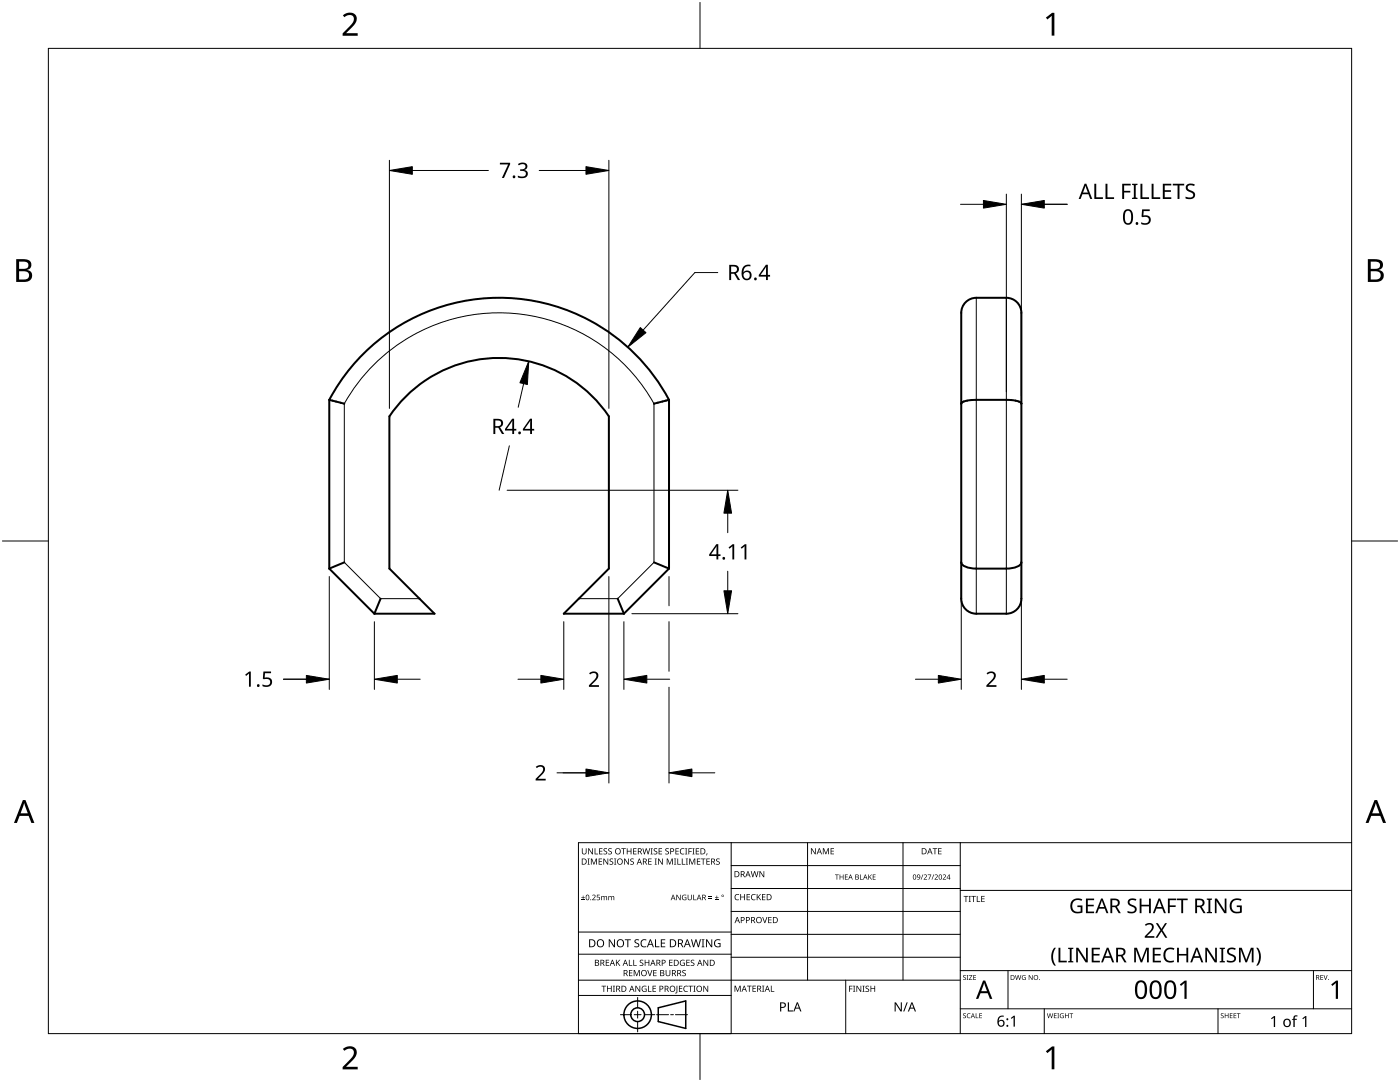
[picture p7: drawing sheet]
<svg xmlns="http://www.w3.org/2000/svg" width="279mm" height="216mm" viewBox="0 0 279 216" stroke-linecap="round" stroke-linejoin="round" font-family="sans-serif">
<path d="M9.7 9.7h260v196.5h-260z" fill="none" stroke="#000" stroke-width=".2"/>
<path d="M139.7 .5v9.2M.5 108h9.2M269.7 108h9.2M139.7 206.2v9.2" fill="none" stroke="#000" stroke-width=".2"/>
<g fill="#000">
<path d="M68.4 3.1a1.64 1.64 0 0 1 2.8 .4 2.52 2.52 0 0 1-1.2 2.2l-.9 .9h2.3v.5h-3v-.4l1.2-1.2a1.95 1.95 0 0 0 .9-2.2 1.23 1.23 0 0 0-1.8 .1zM208.7 3.5l1.3-.9h.4v4.5h-.5v-4l-.9 .8zM68.4 209.3a1.64 1.64 0 0 1 2.8 .4 2.52 2.52 0 0 1-1.2 2.2l-.9 1h2.3v.5h-3v-.5l1.2-1.2a1.95 1.95 0 0 0 .9-2.1 1.23 1.23 0 0 0-1.8 .1zM208.7 209.8l1.3-1h.4v4.6h-.5v-4l-.9 .7z"/>
<path d="M3.2 51.7h1.3a1.28 1.28 0 0 1 1.7 1.3 1.04 1.04 0 0 1-.8 .9 1.23 1.23 0 0 1 1 1.5 1.23 1.23 0 0 1-1.6 .9h-1.6zM3.8 54.1v1.7h.9a.86 .86 0 0 0 1.1-.9 .86 .86 0 0 0-1.1-.8zM3.8 52.2v1.4h.8a.78 .78 0 0 0 1.1-.7 .78 .78 0 0 0-1.1-.7z"/>
<path d="M273 51.7h1.3a1.28 1.28 0 0 1 1.7 1.3 1.04 1.04 0 0 1-.9 .9 1.23 1.23 0 0 1 1 1.5 1.23 1.23 0 0 1-1.5 .9h-1.6zM273.6 54.1v1.7h.9a.86 .86 0 0 0 1.1-.9 .86 .86 0 0 0-1.2-.8zM273.6 52.2v1.4h.8a.78 .78 0 0 0 1-.7 .78 .78 0 0 0-1.1-.7z"/>
<path d="M4.6 159.6h.5l1.8 4.6h-.6l-.6-1.4h-1.8l-.5 1.4h-.6zM4.8 160.2l-.7 2.1h1.4z"/>
<path d="M274.3 159.6h.5l1.8 4.6h-.6l-.5-1.4h-1.8l-.6 1.4h-.6zM274.6 160.2l-.7 2.1h1.4z"/>
</g>
<g fill="none" stroke="#000" stroke-width=".2">
<path d="M145.9 168.1v38.1h-30.5v-38.1h154.3M145.9 172.7h45.7M145.9 177.3h45.7M161.2 168.1v27.5M180.2 168.1v27.5M191.6 168.1v38.1M191.6 177.7h78.1M115.4 198.6h30.5M115.4 195.6h76.2M115.4 190.4h30.5M115.4 186h30.5M127.3 199v2.1"/>
<path d="M145.9 181.9h45.7M145.9 186.4h45.7M145.9 191h45.7M168.8 195.6v10.6M191.6 193.7h78.1M201.2 193.7v7.6M262.1 193.7v7.6M123.8 202.5h2.1M126.6 202.5h1.3M127.3 201.8v1.4M127.3 203.8v2.1M128.6 202.5h2.1"/>
<path d="M131 202.5h2.4M133.8 202.5h.6M134.8 202.5h2.4M191.6 201.3h78.1M208.4 201.3v4.9M243.1 201.3v4.9"/>
</g>
<g fill="#000">
<path d="M116 179.5h.7v.1h-.7zM116.3 178.7h.1v.3h.3v.1h-.3v.3h-.1v-.3h-.3v-.1h.3zM116.1 169.3h.2v.8a.32 .32 0 0 0 .3 .3 .32 .32 0 0 0 .3-.3v-.8h.2v.8a.47 .47 0 0 1-.5 .4 .47 .47 0 0 1-.5-.5zM117.3 171.3h.4l-.1 .1v1l.1 .1h-.4l.1-.1v-1zM117.4 169.3h.2l.6 1v-1h.1v1.2h-.1l-.7-1v1h-.1zM117.9 171.3h.3l.3 1 .4-1h.2v1.2h-.1v-1l-.4 1h-.1l-.4-1v1h-.2zM118.7 169.3h.1v1h.6v.2h-.7zM118.2 178.6a.39 .39 0 0 1 .6 .1 .39 .39 0 0 1-.2 .6l-.3 .2h.6v.1h-.7l.3-.4a.29 .29 0 0 0 .3-.3 .29 .29 0 0 0-.4-.2zM119.1 178.5h.6v.2h-.4l-.1 .3a.36 .36 0 0 1 .5 .1 .36 .36 0 0 1-.1 .5 .36 .36 0 0 1-.5-.1 .28 .28 0 0 0 .4 0 .28 .28 0 0 0-.1-.4l-.3-.1zM119.5 171.3h.7v.1h-.6v.4h.5v.2h-.5v.4h.6v.1h-.7zM119.6 169.3h.6v.1h-.5v.4h.5v.1h-.5v.4h.5v.2h-.6zM120 178.8l.6 .1a.3 .3 0 0 1 .3-.1 .3 .3 0 0 1 .3 .3v.5h-.2v-.5a.2 .2 0 0 0-.2-.2 .2 .2 0 0 0-.2 .3v.4h-.1v-.5a.21 .21 0 0 0-.3-.2 .21 .21 0 0 0-.1 .3v.4h-.1z"/>
<path d="M120.5 169.4l.4-.1h.3l-.1 .1a.25 .25 0 0 0-.4-.1 .25 .25 0 0 0 0 .4 .4 .4 0 0 1 .5 .3 .4 .4 0 0 1-.3 .5 .4 .4 0 0 1-.5-.2h.2a.27 .27 0 0 0 .4-.1 .27 .27 0 0 0-.3-.3l-.2-.2zM120.4 171.3h.2l.6 1v-1h.2v1.2h-.2l-.6-1v1h-.2zM121.4 169.4l.5-.1h.2v.1a.25 .25 0 0 0-.4-.1 .25 .25 0 0 0 0 .4 .4 .4 0 0 1 .4 .3 .4 .4 0 0 1-.2 .5 .4 .4 0 0 1-.5-.2h.1a.27 .27 0 0 0 .5-.1 .27 .27 0 0 0-.4-.3l-.2-.2zM121.7 171.4l.4-.1 .3 .1-.1 .1a.25 .25 0 0 0-.4-.1 .25 .25 0 0 0 0 .4 .4 .4 0 0 1 .5 .3 .4 .4 0 0 1-.3 .5 .4 .4 0 0 1-.5-.3l.2 .1a.27 .27 0 0 0 .4-.2 .27 .27 0 0 0-.3-.3l-.2-.2zM121.4 178.8l.6 .1a.3 .3 0 0 1 .4-.1 .3 .3 0 0 1 .2 .3v.5h-.1v-.5a.2 .2 0 0 0-.3-.2 .2 .2 0 0 0-.1 .3v.4h-.2v-.5a.21 .21 0 0 0-.2-.2 .21 .21 0 0 0-.2 .3v.4h-.1zM122.5 171.3h.5l-.2 .1v1l.2 .1h-.5l.2-.1v-1zM124 169.3h.9v.1h-.4v1.1h-.1v-1.1h-.4zM124.6 171.3h.1l.7 1v-1h.1v1.2h-.2l-.6-1v1h-.1zM125.1 169.3h.1v.5h.7v-.5h.1v1.2h-.1v-.6h-.7v.6h-.1zM125.8 171.4l.5-.1 .2 .1v.1a.25 .25 0 0 0-.4-.1 .25 .25 0 0 0 0 .4 .4 .4 0 0 1 .4 .3 .4 .4 0 0 1-.2 .5 .4 .4 0 0 1-.5-.3l.1 .1a.27 .27 0 0 0 .5-.2 .27 .27 0 0 0-.4-.3l-.2-.2zM126.4 169.3h.6v.1h-.5v.4h.5v.1h-.5v.4h.5v.2h-.6zM128.2 169.3h.2l.2 1 .3-1h.2l.2 1 .3-1h.1l-.3 1.2h-.1l-.3-1.1-.3 1.1h-.2z"/>
<path d="M129.4 171.3h.6v.1h-.5v.4h.5v.2h-.5v.4h.5v.1h-.6zM129.8 169.3h.5l-.2 .1v1l.2 .1h-.5l.2-.1v-1zM130.7 171.3h.4l-.1 .1v1l.1 .1h-.4l.1-.1v-1zM130.5 169.4l.4-.1h.3l-.1 .1a.25 .25 0 0 0-.4-.1 .25 .25 0 0 0 0 .4 .4 .4 0 0 1 .5 .3 .4 .4 0 0 1-.3 .5 .4 .4 0 0 1-.5-.2h.2a.27 .27 0 0 0 .4-.1 .27 .27 0 0 0-.3-.3l-.2-.2zM131.4 169.3h.7v.1h-.5v.4h.5v.1h-.5v.4h.5v.2h-.7zM131.3 171.3h.2l.7 1-.1-1h.2v1.2h-.2l-.6-1v1h-.2zM132.8 169.4l.4-.1h.3l-.1 .1a.25 .25 0 0 0-.3-.1 .25 .25 0 0 0 0 .4 .4 .4 0 0 1 .4 .3 .4 .4 0 0 1-.3 .5 .4 .4 0 0 1-.4-.2h.1a.27 .27 0 0 0 .5-.1 .27 .27 0 0 0-.4-.3l-.2-.2zM133.1 171.3h.2l.4 1 .4-1h.2v1.2h-.2v-1l-.4 1h-.1l-.4-1v1h-.1zM134.5 171.3h.4l-.1 .1v1l.1 .1h-.4l.2-.1v-1zM135.2 171.3h.1v1.1h.6v.1h-.7zM134.8 169.3h.7v.1h-.6v.4h.5v.1h-.5v.4h.6v.2h-.7zM135 178.5h.1l.6 .9v-.9h.1v1.1h-.1l-.6-.9v.9h-.1z"/>
<path d="M136.1 171.3h.1v1.1h.6v.1h-.7zM135.8 169.4l.5-.2 .3 .1-.1 .1a.49 .49 0 0 0-.7 .5 .49 .49 0 0 0 .8 .4 .52 .52 0 0 1-.7 .1 .52 .52 0 0 1-.2-.6zM136.2 178.7l.4-.2 .4 .1-.1 .1a.45 .45 0 0 0-.7 .3 .45 .45 0 0 0 .7 .5v-.3h-.3v-.2h.4v.6a.6 .6 0 0 1-.8-.1 .6 .6 0 0 1 0-.8zM136.7 169.3h.5l-.2 .1v1l.2 .1h-.5l.2-.1v-1zM136.9 171.3h.4l-.1 .1v1l.1 .1h-.4l.1-.1v-1zM137.4 169.3h.7v.1h-.6v.4h.5v.2h-.5v.5h-.1zM137.5 171.3h.3l.3 1 .4-1h.3v1.2h-.2v-1l-.4 1h-.1l-.4-1v1h-.2zM137.2 178.5h.2v.7a.28 .28 0 0 0 .3 .3 .28 .28 0 0 0 .2-.3v-.7h.2v.7a.42 .42 0 0 1-.4 .4 .42 .42 0 0 1-.5-.4zM138.4 178.5h.1v1h.5v.1h-.6zM138.2 169.3h.4l-.1 .1v1l.1 .1h-.4l.1-.1v-1zM138.9 169.3h.6v.1h-.5v.4h.5v.1h-.5v.4h.5v.2h-.6zM139.1 171.3h.7v.1h-.6v.4h.5v.2h-.5v.4h.6v.1h-.7z"/>
<path d="M139.9 171.3h.9v.1h-.4v1.1h-.1v-1.1h-.4zM141 170.3h.2l-.3 .4zM141.4 179.2h.7v.1h-.7zM141.4 178.9h.7v.1h-.7zM141 171.3h.7v.1h-.6v.4h.5v.2h-.5v.4h.6v.1h-.7zM142.7 179.5h.7v.1h-.7zM143 178.7h.1v.3h.3v.1h-.3v.3h-.1v-.3h-.3v-.1h.3zM143 171.4l.4-.1 .2 .1v.1a.25 .25 0 0 0-.4-.1 .25 .25 0 0 0 0 .4 .4 .4 0 0 1 .5 .3 .4 .4 0 0 1-.3 .5 .4 .4 0 0 1-.5-.3l.2 .1a.27 .27 0 0 0 .4-.2 .27 .27 0 0 0-.3-.3l-.3-.2zM146.8 178.6l.4-.2 .3 .1v.1a.49 .49 0 0 0-.7 .4 .49 .49 0 0 0 .7 .5 .52 .52 0 0 1-.7 0 .52 .52 0 0 1-.2-.6zM147.7 178.4h.2v.5h.6v-.5h.2v1.2h-.2v-.5h-.6v.5h-.2zM149 178.4h.7v.1h-.5v.4h.4v.2h-.4v.4h.5v.1h-.7zM150 178.6l.5-.2 .3 .1-.1 .1a.49 .49 0 0 0-.7 .4 .49 .49 0 0 0 .8 .5 .52 .52 0 0 1-.7 0 .52 .52 0 0 1-.2-.6z"/>
<path d="M149.8 173.8h.2l.2 1.1 .3-1.1h.2l.3 1.1 .2-1.1h.2l-.3 1.2h-.2l-.3-1-.3 1h-.1zM151 178.4h.2v.6l.5-.6h.2l-.5 .5 .5 .7h-.2l-.4-.6-.1 .6h-.2zM151.6 173.8h.1l.7 1v-1h.1v1.2h-.2l-.6-1v1h-.1zM152.1 178.4h.7v.1h-.6v.4h.5v.2h-.5v.4h.6v.1h-.7zM161.8 169.3h.2l.7 1v-1h.1v1.2h-.2l-.6-1v1h-.2zM164.2 169.3h.2l.4 .9 .4-.9h.2v1.2h-.1v-1.1l-.4 1.1h-.1l-.4-1.1v1.1h-.2zM165.8 169.3h.6v.1h-.5v.4h.5v.1h-.5v.4h.5v.2h-.6zM166.6 174.5h.8v.1h-.3v.9h-.1v-.9h-.4zM167.6 174.5h.1v.4h.5v-.4h.1v1h-.1v-.5h-.5v.5h-.1zM168.6 174.5h.6v.1h-.4v.3h.4v.1h-.4v.4h.4v.1h-.6zM171.6 174.5h.2v.9h.4v.1h-.6zM173.3 174.5h.1v.5l.6-.5-.4 .4 .4 .6h-.1l-.4-.5-.1 .5h-.1z"/>
<path d="M174.2 174.5h.5v.1h-.4v.3h.4v.1h-.4v.4h.4v.1h-.5zM184.1 174.5h.2l-.4 1h-.1zM184.4 174.6a.37 .37 0 0 1 .6 0 .37 .37 0 0 1-.3 .6l-.2 .2h.5v.1h-.7l.3-.4a.27 .27 0 0 0 .3-.3 .27 .27 0 0 0-.4-.2zM185.2 174.5h.6l-.4 1h-.1l.4-.9h-.5zM186.3 174.5h.1l-.4 1h-.1zM186.1 169.3h.9v.1h-.3v1.1h-.2v-1.1h-.4zM186.5 174.6a.37 .37 0 0 1 .6 0 .37 .37 0 0 1-.2 .6l-.2 .2h.5v.1h-.7l.3-.4a.27 .27 0 0 0 .3-.3 .27 .27 0 0 0-.4-.2zM187.2 169.3h.7v.1h-.5v.4h.5v.1h-.5v.4h.5v.2h-.7zM188.2 174.6a.37 .37 0 0 1 .6 0 .37 .37 0 0 1-.3 .6l-.2 .2h.5v.1h-.7l.3-.4a.27 .27 0 0 0 .3-.3 .27 .27 0 0 0-.4-.2zM192.3 178.8h.9v.1h-.3v1.1h-.2v-1.1h-.4zM193.3 178.8h.5l-.2 .1v1l.2 .1h-.5l.2-.1v-1zM193.8 178.8h1v.1h-.4v1.1h-.2v-1.1h-.4z"/>
<path d="M194.9 178.8h.2v1.1h.5v.1h-.7zM195.8 178.8h.7v.1h-.5v.4h.5v.1h-.5v.5h.5v.1h-.7zM120 196.7h1v.1h-.4v1.1h-.2v-1.1h-.4zM120.9 191.5h.7v.1h-.6v.4h.5v.2h-.5v.4h.6v.1h-.7zM121.1 196.7h.2v.5h.6v-.5h.2v1.2h-.2v-.6h-.6v.6h-.2zM121.5 187.4h.2l.9 1.3v-1.3h.1v1.6h-.2l-.8-1.3v1.3h-.2zM122.3 196.7h.4l-.1 .1v1l.1 .1h-.4l.2-.1v-1zM122.9 191.5h.2v.6l.5-.6h.2l-.5 .5 .5 .7h-.2l-.4-.6-.1 .6h-.2zM124.7 187.4h1.2v.2h-.5v1.4h-.2v-1.4h-.5zM125.5 191.5h.2v1.1h.5v.1h-.7zM125.5 193.6h.7v.1h-.5v.4h.5v.1h-.5v.4h.5v.2h-.7zM126.4 191.5h.1v1.1h.6v.1h-.7z"/>
<path d="M126.5 193.6h.2l.4 1 .4-1h.2v1.2h-.2v-1.1l-.4 1.1h-.1l-.4-1.1v1.1h-.1zM126.7 187.6l.3-.2 .6 .1-.2 .1a.33 .33 0 0 0-.6 .2 .33 .33 0 0 0 .4 .4 .47 .47 0 0 1 .4 .6 .47 .47 0 0 1-.7 .2h-.3v-.2h.2a.35 .35 0 0 0 .6-.2 .35 .35 0 0 0-.5-.4l-.3-.2zM126.8 196.7h.2l.6 1v-1h.2v1.2h-.2l-.7-1 .1 1h-.2zM127.7 191.6l.4-.1 .3 .1-.1 .1a.25 .25 0 0 0-.3-.1 .25 .25 0 0 0 0 .4 .4 .4 0 0 1 .4 .3 .4 .4 0 0 1-.3 .5 .4 .4 0 0 1-.4-.3l.1 .1a.27 .27 0 0 0 .5-.2 .27 .27 0 0 0-.4-.3l-.2-.2zM128 187.6l.6-.2 .4 .1-.1 .2a.63 .63 0 0 0-.9 .5 .63 .63 0 0 0 1 .6v.2a.83 .83 0 0 1-1.1-.3 .83 .83 0 0 1 .1-1.1zM128.2 196.8l.6-.1 .2 .1v.1a.5 .5 0 0 0-.8 .4 .5 .5 0 0 0 .7 .5v-.4h-.3v-.1h.4v.6a.66 .66 0 0 1-.8-.2 .66 .66 0 0 1 0-.9zM129.2 193.6h.1l.4 1 .3-1h.2l-.4 1.2h-.2zM129.3 196.7h.2v1.1h.5v.1h-.7zM128.7 191.5h.1v.5h.6v-.5h.2v1.2h-.2v-.5h-.6v.5h-.1zM130.7 187.4h.2v1.4h.7v.2h-.9zM130.2 196.7h.7v.1h-.5v.4h.5v.1h-.5v.5h.5v.1h-.7zM130.4 193.6h.6v.1h-.5v.4h.5v.1h-.5v.4h.5v.2h-.6z"/>
<path d="M131.9 187.4h.9v.2h-.7v.5h.6v.2h-.6v.5h.7v.2h-.9zM132.8 193.6h.2v.7a.32 .32 0 0 0 .3 .4 .32 .32 0 0 0 .3-.4v-.7h.2v.7a.47 .47 0 0 1-.5 .5 .47 .47 0 0 1-.5-.5zM133.5 191.5h.7v.1h-.5v.4h.5v.2h-.5v.4h.5v.1h-.7zM135 196.7h.2v1.3l-.1 .2h-.3l-.1-.1 .3-.2zM135.5 196.7h.7v.1h-.5v.4h.4v.1h-.4v.5h.5v.1h-.7zM135.8 191.7l.5-.2 .4 .1-.1 .1a.5 .5 0 0 0-.8 .4 .5 .5 0 0 0 .7 .5v-.4h-.2v-.1h.4v.6a.66 .66 0 0 1-.9-.1 .66 .66 0 0 1 0-.9zM136.2 193.7l.4-.2 .3 .1-.1 .1a.25 .25 0 0 0-.4-.1 .25 .25 0 0 0 0 .4 .4 .4 0 0 1 .5 .3 .4 .4 0 0 1-.3 .5 .4 .4 0 0 1-.5-.2h.2a.27 .27 0 0 0 .5-.1 .27 .27 0 0 0-.4-.3l-.2-.2zM136.5 196.8l.5-.1 .3 .1-.1 .1a.49 .49 0 0 0-.7 .4 .49 .49 0 0 0 .8 .4 .52 .52 0 0 1-.7 .1 .52 .52 0 0 1-.2-.6zM137 191.5h.6v.1h-.5v.4h.5v.2h-.5v.4h.5v.1h-.6zM137.4 196.7h.9v.1h-.4v1.1h-.1v-1.1h-.4zM137.9 191.6l.4-.1 .3 .1-.1 .1a.25 .25 0 0 0-.4-.1 .25 .25 0 0 0 0 .4 .4 .4 0 0 1 .5 .3 .4 .4 0 0 1-.3 .5 .4 .4 0 0 1-.5-.3l.2 .1a.27 .27 0 0 0 .4-.2 .27 .27 0 0 0-.3-.3l-.2-.2zM138.4 196.7h.4l-.1 .1v1l.1 .1h-.4l.1-.1v-1z"/>
<path d="M137.9 187.4h.2l.3 1.4 .4-1.4h.2l.4 1.4 .3-1.4h.2l-.4 1.6h-.2l-.4-1.3-.4 1.3h-.2zM140 187.4h.6l-.2 .2v1.3l.2 .1h-.6l.2-.1v-1.3zM140.4 196.7h.1l.7 1v-1h.1v1.2h-.1l-.7-1v1h-.1zM140.4 191.5h.2l.6 1v-1h.1v1.2h-.1l-.7-1v1h-.1zM140.9 187.4h.2l.9 1.3v-1.3h.1v1.6h-.2l-.8-1.3v1.3h-.2zM142.7 187.6l.7-.2 .4 .1-.1 .2a.65 .65 0 0 0-1 .5 .65 .65 0 0 0 .9 .6v-.4h-.3v-.2h.5v.7a.86 .86 0 0 1-1.1-.1 .86 .86 0 0 1 0-1.2zM146.6 196.7h.2l.4 1 .4-1h.2v1.2h-.1v-1.1l-.4 1.1h-.2l-.4-1.1v1.1h-.1zM149.1 196.7h.9v.1h-.4v1.1h-.1v-1.1h-.4zM150.2 196.7h.7v.1h-.6v.4h.5v.1h-.5v.5h.6v.1h-.7zM152.1 183h.2l.3 1 .4-1h.1l-.4 1.2h-.1zM152.1 196.7h.4l-.1 .1v1l.1 .1h-.4l.1-.1v-1zM153.8 196.7h.2v1.1h.5v.1h-.7z"/>
<path d="M153.3 183h.7v.1h-.5v.4h.5v.1h-.5v.5h.5v.1h-.7zM169.5 196.7h.6v.1h-.5v.5h.5v.1h-.5v.5h-.1zM170.2 196.7h.5l-.2 .1v1l.2 .1h-.5l.2-.1v-1zM170.9 196.7h.2l.6 1v-1h.2v1.2h-.2l-.6-1v1h-.2zM172.1 196.7h.5l-.2 .1v1l.2 .1h-.5l.2-.1v-1zM172.8 196.8l.4-.1h.2v.2a.25 .25 0 0 0-.4-.1 .25 .25 0 0 0 0 .4 .4 .4 0 0 1 .5 .3 .4 .4 0 0 1-.3 .4 .4 .4 0 0 1-.5-.2l.2 .1a.27 .27 0 0 0 .4-.2 .27 .27 0 0 0-.3-.3l-.3-.2zM173.7 196.7h.2v.5h.6v-.5h.2v1.2h-.2v-.6h-.6v.6h-.2zM192.2 194.7l.4-.1h.2l-.1 .1a.24 .24 0 0 0-.3 0 .24 .24 0 0 0-.1 .3 .24 .24 0 0 0 .4 .1 .31 .31 0 0 1 0 .4 .31 .31 0 0 1-.5-.1 .24 .24 0 0 0 .3 .1 .24 .24 0 0 0 .1-.3l-.4-.3zM192.9 194.6h.4l-.1 .1v.7l.1 .1h-.4l.1-.1v-.7zM193.4 194.6h.6l-.5 .8h.6v.1h-.7l.5-.8h-.5zM194.2 194.6h.6v.1h-.4v.3h.4v.1h-.4v.3h.4v.1h-.6zM202.6 194.6h.1l.2 .8 .2-.8h.2l.2 .8 .2-.8h.1l-.2 .9h-.2l-.2-.8-.2 .8h-.2z"/>
<path d="M204 194.7l.4-.1h.3l-.1 .1a.4 .4 0 0 0-.6 .4 .4 .4 0 0 0 .6 .3v-.3l-.2-.1h.3v.5a.53 .53 0 0 1-.7-.1 .53 .53 0 0 1 0-.7zM205.3 194.6h.1l.6 .8v-.8h.1v.9h-.2l-.5-.8v.8h-.1zM210.4 189.1h.3a3 3 0 0 0 0 3.6 .82 .82 0 0 1-.8-.8 2.98 2.98 0 0 1 .5-2.8zM211.3 189.1h.3v2.6h1.3v.3h-1.6zM213.2 189.1h1v.2l-.3 .1v2.3l.3 .1v.2h-1v-.2l.3-.1v-2.3l-.3-.1zM214 179.7a1.87 1.87 0 0 1 2-.3l-.2 .3a1.2 1.2 0 0 0-1.8 1 1.2 1.2 0 0 0 1.7 1.2v-.9h-.7v-.3h1v1.4a1.62 1.62 0 0 1-2.3-.7v-.2a1.77 1.77 0 0 1 .3-1.5zM214.8 189.1h.4l1.6 2.4-.1-2.4h.4v2.9h-.4l-1.6-2.4v2.4h-.3zM216.7 179.3h1.7v.3h-1.3v.9h1.2v.4h-1.2v1h1.3v.3h-1.7zM217.9 189.1h1.6v.3h-1.3v.9h1.2v.4h-1.2v1h1.3v.3h-1.6zM225.2 179.6a1.38 1.38 0 0 1 1.6-.2l-.1 .3-.4-.1a.52 .52 0 0 0-.7 0 .52 .52 0 0 0 0 .7l.3 .2a.9 .9 0 0 1 .9 1.1 .9 .9 0 0 1-1.2 .6l-.6-.1v-.3a1.03 1.03 0 0 0 1.5-.2 1.04 1.04 0 0 0-1-.9 .77 .77 0 0 1-.3-1.1zM226.4 189.1h.5l.9 2.4 .9-2.4h.6v2.9h-.4v-2.5l-1 2.5h-.3l-.9-2.5v2.5h-.3zM227.4 179.3h.4v1.2h1.5v-1.2h.4v2.9h-.4v-1.3h-1.5v1.3h-.4z"/>
<path d="M228.5 184.5a.97 .97 0 0 1 1.1-.3 .97 .97 0 0 1 .7 .9l-.3 .6-1.1 1.1h1.5v.3h-1.9v-.3l1-1a.7 .7 0 0 0 .4-.7 .7 .7 0 0 0-.4-.6l-.8 .2zM230.1 189.1h1.6v.3h-1.3v.9h1.2v.4h-1.2v1h1.3v.3h-1.6zM230.7 184.2h.4l.7 1.1 .7-1.1h.4l-.9 1.4 1 1.5h-.4l-.8-1.2-.8 1.2h-.4l1-1.5zM233.1 179.3h1.6v.3h-1.3v1.1h1.2v.3h-1.2v1.2h-.3zM232.6 189.5a1.63 1.63 0 0 1 1.8-.3l-.2 .4a1.14 1.14 0 0 0-1.4 .1 1.14 1.14 0 0 0-.2 1.4 1.11 1.11 0 0 0 1.7 .5v.3a1.5 1.5 0 0 1-1.8-.3 1.5 1.5 0 0 1-.2-1.8zM234.8 179.3h2.2v.3h-.9v2.6h-.3v-2.6h-1zM235.5 196.4l.9-.7h.4v3.6h-.4v-3.2l-.7 .6zM234.9 189.1h.4v1.2h1.5v-1.2h.3v2.9h-.3v-1.3h-1.5v1.3h-.4zM240.8 179.3h1.1v.2l-.4 .1v2.3l.4 .1v.2h-1.1v-.2l.4-.1v-2.3l-.4-.1zM240.5 189.1h.5l1.5 2.4v-2.4h.4v2.9h-.5l-1.5-2.4v2.4h-.4zM243.4 189.1h1.1v.2l-.4 .1v2.3l.4 .1v.2h-1.1v-.2l.4-.1v-2.3l-.4-.1zM242.5 179.3h.4l1.5 2.4v-2.4h.4v2.9h-.5l-1.5-2.4v2.4h-.3z"/>
<path d="M245 189.4a1.38 1.38 0 0 1 1.6-.2l-.1 .3-.4-.1a.52 .52 0 0 0-.7 .1 .52 .52 0 0 0 0 .6l.4 .3a.9 .9 0 0 1 .9 1 .9 .9 0 0 1-1.3 .7l-.6-.2v-.3a1.03 1.03 0 0 0 1.5-.2 1.04 1.04 0 0 0-1-.9 .77 .77 0 0 1-.3-1.1zM245.8 179.7a1.87 1.87 0 0 1 2-.3l-.2 .3a1.2 1.2 0 0 0-1.8 1 1.2 1.2 0 0 0 1.7 1.2v-.9h-.7v-.3h1v1.4a1.62 1.62 0 0 1-2.3-.7v-.2a1.77 1.77 0 0 1 .3-1.5zM247.3 189.1h.5l.9 2.4 .9-2.4h.6v2.9h-.4v-2.5l-.9 2.5h-.3l-1-2.5v2.5h-.3zM250.7 189.1a.83 .83 0 0 1 .8 .8 2.92 2.92 0 0 1-.5 2.8h-.3a3 3 0 0 0 0-3.6zM263.5 194.6h.6v.1h-.5v.3h.4v.1h-.4v.3h.5v.1h-.6zM264.1 194.6h.2l.2 .8 .3-.8h.2l-.4 .9h-.1zM265.7 196.4l1-.7h.3v3.6h-.4v-3.2l-.7 .6zM157.2 200h.3v1.6h.8v.2h-1.1zM178.5 200h.3l1 1.5v-1.5h.2v1.8h-.3l-1-1.5 .1 1.5h-.3zM180.9 200h.3l-.7 1.8h-.2zM192.2 202.3l.4-.1h.2l-.1 .1a.24 .24 0 0 0-.3 0 .24 .24 0 0 0-.1 .3 .24 .24 0 0 0 .4 .1 .31 .31 0 0 1 0 .5 .31 .31 0 0 1-.5-.2 .24 .24 0 0 0 .3 .1 .24 .24 0 0 0 .1-.3l-.4-.2zM193.1 202.3l.3-.1h.3l-.1 .1a.39 .39 0 0 0-.5 .4 .39 .39 0 0 0 .5 .3 .46 .46 0 0 1-.6 0 .46 .46 0 0 1 .1-.7z"/>
<path d="M194.7 202.2h.1v.8h.5v.2h-.6zM195.4 202.2h.6v.1h-.4v.3h.4v.1h-.4v.4h.4v.1h-.6zM201.7 203.1l.6-.4h.2v2.2h-.2v-1.9l-.4 .3zM209 202.2h.1l.2 .8 .2-.8h.1l.3 .8 .2-.8h.1l-.3 1h-.1l-.2-.9-.3 .9h-.1zM210.3 202.2h.6v.1h-.4v.3h.3v.1h-.3v.4h.4v.1h-.6zM211 202.2h.4l-.2 .1v.8l.2 .1h-.4l.1-.1v-.8zM211.6 202.3l.7-.1-.1 .1a.4 .4 0 0 0-.6 .4 .4 .4 0 0 0 .6 .3v-.2l-.2-.2h.3v.5a.53 .53 0 0 1-.7-.1 .53 .53 0 0 1 0-.7zM212.5 202.2h.2v.4h.5v-.4h.1v1h-.1v-.5h-.5v.5h-.2zM213.4 202.2h.8v.1h-.3v.9h-.2v-.9h-.3zM243.7 202.3l.3-.1h.2v.1a.24 .24 0 0 0-.3 0 .24 .24 0 0 0-.1 .3 .24 .24 0 0 0 .3 .1 .31 .31 0 0 1 0 .5 .31 .31 0 0 1-.5-.2 .24 .24 0 0 0 .4 .1 .24 .24 0 0 0 0-.3l-.3-.2zM244.4 202.2h.2v.4h.5v-.4h.1v1h-.1v-.5h-.5v.5h-.2zM245.4 202.2h.6v.1h-.4v.3h.4v.1h-.4v.4h.4v.1h-.6z"/>
<path d="M246.2 202.2h.5v.1h-.4v.3h.4v.1h-.4v.4h.4v.1h-.5zM246.8 202.2h.8v.1h-.3v.9h-.2v-.9h-.3zM253.7 203.2l.6-.5h.2v2.2h-.3v-1.9l-.4 .4zM258.2 202.7l.3-.1h.5l-.1 .3-.4-.1-.1 .2v.3h.4v.2h-.4v1.4h-.3v-1.4h-.3l.3-.2zM259.9 203.2l.6-.5h.2v2.2h-.2v-1.9l-.5 .4z"/>
<path d="M116.1 171.3h.4a.61 .61 0 0 1 .6 .6 .61 .61 0 0 1-.6 .6h-.4zM116.3 171.4v1h.1a.48 .48 0 0 0 .5-.5 .48 .48 0 0 0-.4-.5z"/>
<path d="M117 178.6h.1a.55 .55 0 0 1 .5 .4 .55 .55 0 0 1-.4 .6 .66 .66 0 0 1-.2-1zM117.1 178.7a.42 .42 0 0 0-.1 .5 .42 .42 0 0 0 .4 .3v-.7l-.1-.2z"/>
<path d="M122.7 169.9a.61 .61 0 0 1 1.2 0 .61 .61 0 0 1-1.2 0zM122.9 169.9a.45 .45 0 0 0 .9 0 .45 .45 0 0 0-.9 0z"/>
<path d="M123.1 171.9a.61 .61 0 0 1 1.2 0 .61 .61 0 0 1-1.2 0zM123.3 171.9a.45 .45 0 0 0 .9 0 .45 .45 0 0 0-.9 0z"/>
<path d="M127.3 169.3h.3a.35 .35 0 0 1 .5 .2 .35 .35 0 0 1-.3 .4l.4 .6h-.2l-.3-.5h-.3v.5h-.1zM127.4 169.4v.4h.2a.23 .23 0 0 0 .3-.2 .23 .23 0 0 0-.3-.2z"/>
<path d="M127.5 171.3h.2l.4 1.2h-.1l-.2-.4h-.4l-.2 .4h-.1zM127.6 171.5l-.2 .5h.4z"/>
<path d="M128.3 171.3h.3a.35 .35 0 0 1 .5 .2 .35 .35 0 0 1-.3 .5l.4 .5h-.2l-.3-.5h-.2v.5h-.2zM128.5 171.4v.5h.1a.23 .23 0 0 0 .3-.2 .23 .23 0 0 0-.3-.3z"/>
<path d="M133.8 169.3h.3a.41 .41 0 0 1 .4 .5 .41 .41 0 0 1-.6 .2v.5h-.1zM133.9 169.4v.5a.29 .29 0 0 0 .5-.3 .29 .29 0 0 0-.5-.2z"/>
<path d="M134.3 178.5h.1l.4 1.1h-.1l-.2-.3h-.4l-.1 .3h-.2zM134.3 178.7l-.1 .5h.3z"/>
<path d="M139.4 178.5h.2l.4 1.1h-.1l-.2-.3h-.4l-.1 .3h-.2zM139.5 178.7l-.2 .5h.4z"/>
<path d="M140.2 178.5h.3a.31 .31 0 0 1 .3 .2 .31 .31 0 0 1-.2 .4l.3 .5h-.1l-.3-.4h-.2v.4h-.1zM140.3 178.6v.5h.2a.21 .21 0 0 0 .2-.3 .21 .21 0 0 0-.3-.2z"/>
<path d="M139.8 169.3h.4a.61 .61 0 0 1 .6 .6 .61 .61 0 0 1-.7 .6h-.3zM140 169.4v.9h.1a.48 .48 0 0 0 .5-.4 .48 .48 0 0 0-.4-.5z"/>
<path d="M141.9 171.3h.4a.35 .35 0 0 1 .4 .2 .35 .35 0 0 1-.2 .5l.3 .5h-.2l-.3-.5h-.2v.5h-.2zM142.1 171.4v.5h.2a.23 .23 0 0 0 .2-.2 .23 .23 0 0 0-.3-.3z"/>
<path d="M144 178.7a.25 .25 0 0 1 .5 0 .25 .25 0 0 1-.5 0zM144.1 178.7a.15 .15 0 0 0 .3 0 .15 .15 0 0 0-.3 0z"/>
<path d="M146.6 173.8h.4a.61 .61 0 0 1 .6 .6 .61 .61 0 0 1-.7 .6h-.3zM146.7 174v.9h.2a.48 .48 0 0 0 .5-.5 .48 .48 0 0 0-.5-.4z"/>
<path d="M147.8 173.8h.4a.35 .35 0 0 1 .4 .3 .35 .35 0 0 1-.2 .4l.3 .5h-.2l-.3-.5h-.2v.5h-.2zM148 174v.4h.2a.23 .23 0 0 0 .3-.2 .23 .23 0 0 0-.3-.2z"/>
<path d="M149.2 173.8h.1l.5 1.2h-.1l-.2-.3h-.5l-.1 .3h-.2zM149.3 174l-.2 .5h.4z"/>
<path d="M153 178.4h.4a.61 .61 0 0 1 .6 .6 .61 .61 0 0 1-.6 .6h-.4zM153.2 178.5v1h.1a.48 .48 0 0 0 .5-.5 .48 .48 0 0 0-.4-.5z"/>
<path d="M163.4 169.2h.2l.5 1.3h-.2l-.2-.4h-.4l-.2 .4h-.1zM163.5 169.4l-.2 .6h.4z"/>
<path d="M169.7 174.5h.1l.4 1h-.1l-.2-.3h-.4l-.1 .3h-.1zM169.7 174.6l-.1 .5h.3z"/>
<path d="M170.7 174.5h.3a.26 .26 0 0 1 .4 .1 .26 .26 0 0 1-.2 .4 .28 .28 0 0 1 .2 .3 .28 .28 0 0 1-.3 .2h-.4zM170.8 175v.4h.2a.19 .19 0 0 0 .3-.2 .19 .19 0 0 0-.3-.2zM170.8 174.6v.3h.2a.17 .17 0 0 0 .2-.1 .17 .17 0 0 0-.2-.2z"/>
<path d="M172.6 174.5h.2l.4 1h-.2l-.1-.3h-.4l-.1 .3h-.2zM172.7 174.6l-.2 .5h.4z"/>
<path d="M182.3 174.6h.4l.2 .5a.38 .38 0 0 1-.5 .4 .38 .38 0 0 1-.2-.6zM182.4 174.6v.1a.39 .39 0 0 0-.1 .4 .39 .39 0 0 0 .3 .3 .4 .4 0 0 0 .2-.5 .4 .4 0 0 0-.4-.3z"/>
<path d="M183.1 174.6a.49 .49 0 0 1 .6 .3 .49 .49 0 0 1-.3 .6h-.3v-.1h.3l.1-.4a.32 .32 0 0 1-.4 0 .32 .32 0 0 1 0-.4zM183.1 174.8a.25 .25 0 0 0 .5 0 .25 .25 0 0 0-.5 0z"/>
<path d="M184 169.3h.3a.61 .61 0 0 1 .6 .6 .61 .61 0 0 1-.6 .6h-.3zM184.1 169.4v.9h.2a.48 .48 0 0 0 .5-.4 .48 .48 0 0 0-.5-.5z"/>
<path d="M185.5 169.2h.1l.5 1.3h-.1l-.2-.4h-.5l-.1 .4h-.2zM185.6 169.4l-.2 .6h.4z"/>
<path d="M187.5 174.6h.4l.1 .5a.38 .38 0 0 1-.4 .4 .38 .38 0 0 1-.3-.6zM187.5 174.6v.1a.39 .39 0 0 0-.1 .4 .39 .39 0 0 0 .4 .3 .4 .4 0 0 0 .1-.5 .4 .4 0 0 0-.4-.3z"/>
<path d="M189.4 174.5h.1v.7h.2l-.2 .3h-.1v-.2h-.5zM189.4 174.6l-.4 .6h.4z"/>
<path d="M118.7 191.5h.4a.31 .31 0 0 1 .4 .2 .31 .31 0 0 1-.2 .4 .33 .33 0 0 1 .3 .4 .33 .33 0 0 1-.4 .2h-.5zM118.9 192.2v.4h.2a.23 .23 0 0 0 .3-.2 .23 .23 0 0 0-.3-.2zM118.9 191.6v.4h.2a.21 .21 0 0 0 .3-.2 .21 .21 0 0 0-.3-.2z"/>
<path d="M117.6 187.4h.5a.79 .79 0 0 1 .7 .8 .79 .79 0 0 1-.8 .8h-.4zM117.8 187.6v1.2h.2a.62 .62 0 0 0 .6-.6 .62 .62 0 0 0-.6-.6z"/>
<path d="M119.8 191.5h.4a.35 .35 0 0 1 .4 .3 .35 .35 0 0 1-.2 .4l.3 .5h-.2l-.3-.5h-.2v.5h-.2zM120 191.6v.5h.2a.23 .23 0 0 0 .3-.2 .23 .23 0 0 0-.3-.3z"/>
<path d="M119.3 187.6a.77 .77 0 0 1 1.1 .1 .77 .77 0 0 1-.2 1.1 .77 .77 0 0 1-1-.2l-.1-.6zM119.5 187.7a.63 .63 0 0 0-.2 .8 .63 .63 0 0 0 .8 .3 .63 .63 0 0 0 .2-.9 .63 .63 0 0 0-.8-.2z"/>
<path d="M122.1 191.5h.2l.5 1.2h-.2l-.1-.3h-.5l-.2 .3h-.1zM122.2 191.7l-.2 .5h.4z"/>
<path d="M123 196.7h.3a.35 .35 0 0 1 .4 .2 .35 .35 0 0 1-.2 .5l.3 .5h-.1l-.3-.5h-.3v.5h-.1zM123.1 196.8v.5h.2a.23 .23 0 0 0 .3-.3 .23 .23 0 0 0-.3-.2z"/>
<path d="M123.3 187.6a.77 .77 0 0 1 1.1 .1 .77 .77 0 0 1-.2 1.1 .77 .77 0 0 1-1.1-.2v-.6zM123.5 187.7a.63 .63 0 0 0-.2 .8 .63 .63 0 0 0 .8 .3 .63 .63 0 0 0 .2-.9 .63 .63 0 0 0-.8-.2z"/>
<path d="M124.5 193.6h.3a.35 .35 0 0 1 .4 .2 .35 .35 0 0 1-.2 .4l.3 .6h-.1l-.3-.5h-.3v.5h-.1zM124.6 193.7v.4h.2a.23 .23 0 0 0 .3-.2 .23 .23 0 0 0-.3-.2z"/>
<path d="M124 196.7h.4a.61 .61 0 0 1 .6 .6 .61 .61 0 0 1-.6 .6h-.4zM124.2 196.8v1h.2a.48 .48 0 0 0 .5-.5 .48 .48 0 0 0-.5-.5z"/>
<path d="M124.7 191.5h.2l.4 1.2h-.1l-.2-.3h-.4l-.2 .3h-.1zM124.8 191.7l-.2 .5h.4z"/>
<path d="M126 196.7h.2l.4 1.2h-.1l-.2-.4h-.4l-.2 .4h-.1zM126.1 196.8l-.2 .6h.4z"/>
<path d="M127.9 194.2a.61 .61 0 0 1 1.2 0 .61 .61 0 0 1-1.2 0zM128.1 194.2a.45 .45 0 0 0 .9 0 .45 .45 0 0 0-.9 0z"/>
<path d="M129.7 187.4h.2l.6 1.6h-.2l-.2-.5h-.6l-.2 .5h-.2zM129.8 187.6l-.3 .7h.5z"/>
<path d="M130.2 191.5h.2l.4 1.2h-.1l-.2-.3h-.4l-.2 .3h-.1zM130.3 191.7l-.2 .5h.4z"/>
<path d="M131 191.5h.3a.35 .35 0 0 1 .5 .3 .35 .35 0 0 1-.3 .4l.4 .5h-.2l-.3-.5h-.2v.5h-.2zM131.2 191.6v.5h.1a.23 .23 0 0 0 .3-.2 .23 .23 0 0 0-.3-.3z"/>
<path d="M131.8 193.6h.3a.31 .31 0 0 1 .4 .1 .31 .31 0 0 1-.2 .4 .33 .33 0 0 1 .3 .4 .33 .33 0 0 1-.4 .3h-.4zM131.9 194.2v.4h.3a.23 .23 0 0 0 .2-.2 .23 .23 0 0 0-.3-.2zM131.9 193.7v.4h.2a.21 .21 0 0 0 .3-.2 .21 .21 0 0 0-.3-.2z"/>
<path d="M131.6 196.7h.3a.41 .41 0 0 1 .5 .5 .41 .41 0 0 1-.6 .2v.5h-.2zM131.8 196.8v.5a.29 .29 0 0 0 .4-.2 .29 .29 0 0 0-.4-.3z"/>
<path d="M132.6 196.7h.4a.35 .35 0 0 1 .4 .2 .35 .35 0 0 1-.2 .5l.3 .5h-.2l-.3-.5h-.2v.5h-.2zM132.8 196.8v.5h.2a.23 .23 0 0 0 .3-.3 .23 .23 0 0 0-.3-.2z"/>
<path d="M132.1 191.5h.3a.41 .41 0 0 1 .4 .5 .41 .41 0 0 1-.6 .3v.4h-.1zM132.2 191.6v.5a.29 .29 0 0 0 .5-.2 .29 .29 0 0 0-.5-.3z"/>
<path d="M134.1 193.6h.3a.35 .35 0 0 1 .5 .2 .35 .35 0 0 1-.3 .4l.4 .6h-.2l-.3-.5h-.2v.5h-.2zM134.3 193.7v.4h.1a.23 .23 0 0 0 .3-.2 .23 .23 0 0 0-.3-.2z"/>
<path d="M133.6 197.3a.61 .61 0 0 1 1.2 0 .61 .61 0 0 1-1.2 0zM133.8 197.3a.45 .45 0 0 0 .9 0 .45 .45 0 0 0-.9 0z"/>
<path d="M133.7 187.4h.5a.79 .79 0 0 1 .7 .8 .79 .79 0 0 1-.8 .8h-.4zM133.9 187.6v1.2h.2a.62 .62 0 0 0 .6-.6 .62 .62 0 0 0-.6-.6z"/>
<path d="M135.2 193.6h.3a.35 .35 0 0 1 .4 .2 .35 .35 0 0 1-.2 .4l.3 .6h-.2l-.2-.5h-.3v.5h-.1zM135.3 193.7v.4h.2a.23 .23 0 0 0 .3-.2 .23 .23 0 0 0-.3-.2z"/>
<path d="M134.5 191.5h.4a.61 .61 0 0 1 .6 .6 .61 .61 0 0 1-.7 .6h-.3zM134.6 191.6v1h.2a.48 .48 0 0 0 .5-.5 .48 .48 0 0 0-.5-.5z"/>
<path d="M135.3 187.4h.4a.45 .45 0 0 1 .6 .3 .45 .45 0 0 1-.3 .6l.4 .7h-.2l-.4-.6h-.3v.6h-.2zM135.5 187.6v.6h.2a.3 .3 0 0 0 .4-.3 .3 .3 0 0 0-.4-.3z"/>
<path d="M137.1 187.4h.2l.6 1.6h-.2l-.2-.5h-.7l-.1 .5h-.2zM137.2 187.6l-.3 .7h.5z"/>
<path d="M139.6 191.5h.1l.5 1.2h-.2l-.1-.3h-.5l-.1 .3h-.2zM139.7 191.7l-.2 .5h.4z"/>
<path d="M138.9 197.3a.61 .61 0 0 1 1.2 0 .61 .61 0 0 1-1.2 0zM139.1 197.3a.45 .45 0 0 0 .9 0 .45 .45 0 0 0-.9 0z"/>
<path d="M141.7 191.5h.3a.61 .61 0 0 1 .6 .6 .61 .61 0 0 1-.6 .6h-.3zM141.8 191.6v1h.2a.48 .48 0 0 0 .5-.5 .48 .48 0 0 0-.5-.5z"/>
<path d="M147.1 183h.1l.5 1.2h-.2l-.1-.4h-.5l-.2 .4h-.1zM147.1 183.1l-.2 .6h.4z"/>
<path d="M147.8 183h.4a.41 .41 0 0 1 .4 .5 .41 .41 0 0 1-.6 .2v.5h-.2zM148 183.1v.5a.29 .29 0 0 0 .5-.2 .29 .29 0 0 0-.5-.3z"/>
<path d="M148.5 196.7h.1l.5 1.2h-.2l-.1-.4h-.5l-.2 .4h-.1zM148.5 196.8l-.2 .6h.4z"/>
<path d="M148.9 183h.3a.41 .41 0 0 1 .4 .5 .41 .41 0 0 1-.6 .2v.5h-.1zM149 183.1v.5a.29 .29 0 0 0 .5-.2 .29 .29 0 0 0-.5-.3z"/>
<path d="M149.9 183h.3a.35 .35 0 0 1 .5 .2 .35 .35 0 0 1-.3 .5l.4 .5h-.2l-.3-.5h-.2v.5h-.2zM150.1 183.1v.5h.1a.23 .23 0 0 0 .3-.3 .23 .23 0 0 0-.3-.2z"/>
<path d="M151.1 196.7h.4a.35 .35 0 0 1 .4 .2 .35 .35 0 0 1-.2 .5l.3 .5h-.2l-.3-.5h-.2v.5h-.2zM151.3 196.8v.5h.2a.23 .23 0 0 0 .2-.3 .23 .23 0 0 0-.2-.2z"/>
<path d="M150.8 183.6a.61 .61 0 0 1 1.2 0 .61 .61 0 0 1-1.2 0zM151.1 183.6a.45 .45 0 0 0 .9 0 .45 .45 0 0 0-.9 0z"/>
<path d="M153.1 196.7h.1l.5 1.2h-.2l-.1-.4h-.5l-.2 .4h-.1zM153.1 196.8l-.2 .6h.4z"/>
<path d="M154.3 183h.3a.61 .61 0 0 1 .6 .6 .61 .61 0 0 1-.6 .6h-.3zM154.4 183.1v1h.2a.48 .48 0 0 0 .5-.5 .48 .48 0 0 0-.5-.5z"/>
<path d="M196.2 195.7h.4l1.4 3.6h-.4l-.5-1.1h-1.4l-.5 1.1h-.4zM196.4 196.1l-.6 1.7h1.2z"/>
<path d="M201.7 194.6h.3a.49 .49 0 0 1 .5 .5 .49 .49 0 0 1-.5 .4h-.3zM201.8 194.7v.7h.4l.1-.2v-.3z"/>
<path d="M206.2 195.1a.5 .5 0 0 1 1 0 .5 .5 0 0 1-1 0zM206.4 195.1a.36 .36 0 0 0 .7 0 .36 .36 0 0 0-.7 0z"/>
<path d="M219.7 179.3h.4l1.1 2.9h-.4l-.3-.9h-1.2l-.3 .9h-.4zM219.9 179.7l-.5 1.3h1z"/>
<path d="M221.6 179.3h.8a.84 .84 0 0 1 1 .6 .84 .84 0 0 1-.5 1l.8 1.3h-.4l-.7-1.2h-.6v1.2h-.4zM222 179.6v1.1h.4a.56 .56 0 0 0 .7-.6 .56 .56 0 0 0-.7-.5z"/>
<path d="M220.9 189.1h.3l1.2 2.9h-.4l-.4-.9h-1.1l-.4 .9h-.4zM221 189.5l-.4 1.3h.9z"/>
<path d="M222.8 189.1h.8a.84 .84 0 0 1 1 .6 .84 .84 0 0 1-.6 1l.8 1.3h-.4l-.7-1.2h-.6v1.2h-.3zM223.1 189.4v1.1h.5a.56 .56 0 0 0 .6-.5 .56 .56 0 0 0-.7-.6z"/>
<path d="M227 195.9a1.21 1.21 0 0 1 1.3-.1 1.21 1.21 0 0 1 .6 1.3 1.84 1.84 0 0 1-.9 2.2 1.3 1.3 0 0 1-1.5-1.6l.1-1.2zM227.2 196.2l-.2 .6v1.2a.74 .74 0 0 0 .6 1 .74 .74 0 0 0 .8-.8 1.99 1.99 0 0 0-.5-2.2z"/>
<path d="M229.9 195.9a1.21 1.21 0 0 1 1.4-.1 1.21 1.21 0 0 1 .5 1.3 1.84 1.84 0 0 1-.9 2.2 1.3 1.3 0 0 1-1.5-1.6l.1-1.2zM230.2 196.2l-.3 .6v1.2a.74 .74 0 0 0 .6 1 .74 .74 0 0 0 .8-.8 1.99 1.99 0 0 0-.5-2.2z"/>
<path d="M231.2 179.3h.3l1.2 2.9h-.4l-.4-.9h-1.1l-.4 .9h-.3zM231.4 179.7l-.5 1.3h.9z"/>
<path d="M232.8 195.9a1.21 1.21 0 0 1 1.4-.1 1.21 1.21 0 0 1 .5 1.3 1.84 1.84 0 0 1-.9 2.2 1.3 1.3 0 0 1-1.5-1.6l.2-1.2zM233.1 196.2l-.3 .6v1.2a.74 .74 0 0 0 .7 1 .74 .74 0 0 0 .8-.8 1.99 1.99 0 0 0-.6-2.2z"/>
<path d="M238.5 179.3h.8a.84 .84 0 0 1 1.1 .6 .84 .84 0 0 1-.6 1l.8 1.3h-.4l-.7-1.2h-.6v1.2h-.4zM238.9 179.6v1.1h.4a.56 .56 0 0 0 .7-.6 .56 .56 0 0 0-.7-.5z"/>
<path d="M238.7 189.1h.3l1.1 2.9h-.3l-.4-.9h-1.1l-.4 .9h-.4zM238.8 189.5l-.4 1.3h.9z"/>
<path d="M262.7 194.6h.2a.28 .28 0 0 1 .4 .1 .28 .28 0 0 1-.2 .4l.3 .4h-.2l-.2-.4h-.2v.4h-.1zM262.8 194.7v.3h.1a.19 .19 0 0 0 .3-.2 .19 .19 0 0 0-.3-.1z"/>
<path d="M155.7 200h.5a.57 .57 0 0 1 .7 .6 .57 .57 0 0 1-.8 .5h-.2v.7h-.2zM155.9 200.2v.7a.42 .42 0 0 0 .6 0 .42 .42 0 0 0-.1-.6z"/>
<path d="M159 200h.2l.7 1.8h-.2l-.2-.5h-.7l-.3 .5h-.2zM159.1 200.2l-.3 .9h.6z"/>
<path d="M181.9 200h.2l.7 1.8h-.2l-.2-.5h-.8l-.2 .5h-.2zM182 200.2l-.3 .9h.6z"/>
<path d="M194.1 202.2l.5 1-.3-.3h-.3l-.3 .3zM194.2 202.3l-.2 .4h.3z"/>
<path d="M199.4 202.9l.6-.3 .3 .1v.2a.74 .74 0 0 0-1 .8 .69 .69 0 0 1 1.1 .2 .69 .69 0 0 1-.3 1 .69 .69 0 0 1-1-.5v-.9zM199.3 204.2a.5 .5 0 0 0 1 0 .5 .5 0 0 0-1 0z"/>
<path d="M256.3 203.5a.81 .81 0 0 1 1.2 .1 .81 .81 0 0 1-.2 1.1 .81 .81 0 0 1-1.1-.2l-.1-.6zM256.6 203.6a.6 .6 0 0 0-.2 .8 .6 .6 0 0 0 .8 .2l.1-.2a.56 .56 0 0 0 0-.7 .56 .56 0 0 0-.7-.1z"/>
<circle cx="117.9" cy="179.5" r=".1"/>
<circle cx="207.5" cy="195.5" r=".09"/>
<circle cx="265.1" cy="195.5" r=".09"/>
<circle cx="201" cy="204.7" r=".2"/>
<circle cx="201.1" cy="203.4" r=".2"/>
</g>
<g fill="none" stroke="#000" stroke-width=".3">
<path d="M131.4 201.1l5.5-1.4v5.5l-5.5-1.4z"/>
<circle cx="127.3" cy="202.5" r="1.37"/>
<circle cx="127.3" cy="202.5" r="2.74"/>
</g>
<g fill="none" stroke="#000" stroke-width=".4">
<path d="M65.7 79.8l3 .8M65.7 79.8v33.7M133.5 79.8a38.4 38.4 0 0 0-67.8 0M133.5 79.8l-3 .8M133.5 79.8v33.7M193 60.1l1.2-.6 .6-.1h6a3 3 0 0 1 3 3v57.1a3 3 0 0 1-3 3h-6a3 3 0 0 1-3-3v-57.1a2.99 2.99 0 0 1 1.2-2.3zM191.8 80.5v.1M191.8 80.5a3.1 3.1 0 0 1 2.7-.7l7.9 .1a1.8 1.8 0 0 1 1.4 .6M203.8 80.5v.1M65.7 113.5l9 9M68.7 112.2l-3 1.3M76 119.5l-1.3 3"/>
<path d="M123.3 119.5l1.2 3M130.5 112.2l3 1.3M133.5 113.5l-9 9M191.8 112.2a1.62 1.62 0 0 0 1.5 1.1l1.5 .2h6a4.1 4.1 0 0 0 2.9-1l.1-.3M74.7 122.5h12l-9-9v-30.4a26.4 26.4 0 0 1 43.8 0v30.4l-9 9h12"/>
</g>
<path d="M194.8 59.4v63.1M200.8 59.4v63.1M83.7 119.5h-7.7l-7.3-7.3v-31.6a35.4 35.4 0 0 1 61.8 0v31.6l-7.2 7.3h-7.8" fill="none" stroke="#000" stroke-width=".2"/>
<g fill="none" stroke="#000" stroke-width=".2">
<path d="M77.7 32v49.5M82.3 34h15.2M107.6 34h9.3M121.5 32v49.5M200.8 38.7v39.5M203.8 38.7v40.3M143.2 54.4h-4.5l-10.4 11.5M191.7 40.8h4.6M203.8 40.8h9.2M105.5 72.1l-2.1 9.2M101.2 97.8h46.1M101.7 89l-2.1 8.8"/>
<path d="M65.7 115v22.6M121.5 115v41.2M133.5 115v5.9M145.2 102.4v3.9M145.2 114v3.9M191.8 113.8v23.8M203.8 113.8v23.8M56.6 135.5h9.1M74.7 124v13.6M79.3 135.5h4.6M103.4 135.5h4.5M112.5 124v13.6"/>
<path d="M124.5 124v13.6M126.1 122.5h21.2M129.1 135.5h4.6M133.5 124v9.9M133.5 137.1v19.1M182.7 135.5h4.6M208.4 135.5h4.6M111.2 154.2h10.3M138.1 154.2h4.6"/>
</g>
<g fill="#000">
<path d="M99.8 32.5h2v.3l-1.2 2.7h-.4l1.2-2.7h-1.6zM103.4 32.7a1.06 1.06 0 0 1 1.1-.3 1.06 1.06 0 0 1 .7 .9l-.2 .4-.4 .2a.82 .82 0 0 1 .8 .9 .82 .82 0 0 1-1 .7l-1.1-.1v-.4a1.08 1.08 0 0 0 1.6-.2 .62 .62 0 0 0-.8-.7h-.3v-.3a.7 .7 0 0 0 .8-.1 .7 .7 0 0 0 .2-.7 .89 .89 0 0 0-1.3 0zM218.4 36.7h.4v2.7h1.3v.3h-1.7zM220.6 36.7h.4v2.7h1.3v.3h-1.7zM224 36.7h1.7v.3h-1.4v1.1h1.3v.3h-1.3v1.3h-.3zM225.9 36.7h1.1v.2l-.3 .1v2.4l.3 .1v.2h-1.1v-.2l.4-.1v-2.4l-.4-.1zM227.6 36.7h.4v2.7h1.3v.3h-1.7zM229.8 36.7h.4v2.7h1.3v.3h-1.7zM232.1 36.7h1.7v.3h-1.4v1h1.3v.3h-1.3v1.1h1.4v.3h-1.7zM234.1 36.7h2.2v.3h-.9v2.7h-.4v-2.7h-.9zM236.8 36.9a1.44 1.44 0 0 1 1.6-.1l-.1 .3h-.2a.65 .65 0 0 0-.7-.2 .65 .65 0 0 0-.4 .6l.6 .5a.93 .93 0 0 1 .9 1.1 .93 .93 0 0 1-1.3 .6l-.6-.1v-.4a1.08 1.08 0 0 0 1.5-.2 1.08 1.08 0 0 0-1-.9 .8 .8 0 0 1-.3-1.2zM227.9 41.8h1.6v.3h-1.2l-.1 .9a1.02 1.02 0 0 1 1.5 .8 1.02 1.02 0 0 1-1.4 1l-.6-.1v-.4a.88 .88 0 0 0 1 .3 .88 .88 0 0 0 .6-.9 .85 .85 0 0 0-1.3-.4l-.2-.1z"/>
<path d="M145.4 109.2l.8-.6h.3v3h-.3v-2.6l-.6 .5zM147.8 109.2l.8-.6h.4v3h-.4v-2.6l-.6 .5zM48.9 134.6l.8-.6h.4v3h-.4v-2.6l-.6 .5zM52.6 134h1.5v.3h-1.2l-.1 .9a1.02 1.02 0 0 1 1.5 .8 1.02 1.02 0 0 1-1.4 1.1l-.5-.2v-.3a.88 .88 0 0 0 1 .2 .88 .88 0 0 0 .5-.9 .85 .85 0 0 0-1.3-.4l-.1-.1zM117.6 134.3a1.01 1.01 0 0 1 1.1-.3 1.01 1.01 0 0 1 .7 1l-.3 .5-1.1 1.2h1.5v.4h-2v-.4l1.1-1.1a.72 .72 0 0 0 .5-.6 .72 .72 0 0 0-.5-.7l-.8 .3zM196.9 134.3a1.01 1.01 0 0 1 1.1-.3 1.01 1.01 0 0 1 .7 1l-.3 .5-1.1 1.2h1.6v.4h-2v-.4l1-1.1a.72 .72 0 0 0 .5-.6 .72 .72 0 0 0-.5-.7l-.8 .3zM106.9 153a1.01 1.01 0 0 1 1.2-.4 1.01 1.01 0 0 1 .7 1.1l-.3 .5-1.1 1.2h1.5v.3h-2v-.3l1.1-1.1a.72 .72 0 0 0 .4-.7 .72 .72 0 0 0-.4-.6l-.9 .3z"/>
<path d="M216.5 36.7h.3l1.2 3h-.4l-.4-.9h-1.2l-.3 .9h-.4zM216.6 37l-.5 1.4h1z"/>
<path d="M145.5 52.8h.9a.87 .87 0 0 1 1 .6 .87 .87 0 0 1-.5 1.1l.8 1.4h-.4l-.8-1.3h-.6v1.3h-.4zM145.9 53.2v1.1h.5a.58 .58 0 0 0 .7-.6 .58 .58 0 0 0-.8-.5z"/>
<path d="M148.4 53.1l.5-.2 .5-.1h.4v.4a1.03 1.03 0 0 0-1.4 1.1 .96 .96 0 0 1 1.5 .1 .96 .96 0 0 1-.5 1.5 1.14 1.14 0 0 1-1.2-.3 1.14 1.14 0 0 1-.2-1.2l.1-.8zM148.3 55a.7 .7 0 0 0 1.4 0 .7 .7 0 0 0-1.4 0z"/>
<path d="M152.9 52.8h.3v2.1h.5v.3h-.5v.7h-.3v-.7h-1.5v-.3zM152.9 53.2l-1.1 1.7h1.1z"/>
<path d="M224.5 42a1.05 1.05 0 0 1 1.2-.1 1.05 1.05 0 0 1 .4 1.2 1.31 1.31 0 0 1-1 1.8 1.22 1.22 0 0 1-1-1.6l.1-.8zM224.7 42.2a1.88 1.88 0 0 0 .3 2.3 .71 .71 0 0 0 .7-.9 1.17 1.17 0 0 0-.6-1.5z"/>
<path d="M98.5 83.6h.8a.87 .87 0 0 1 1.1 .6 .87 .87 0 0 1-.6 1l.8 1.4h-.4l-.8-1.2h-.6v1.2h-.3zM98.8 83.9v1.1h.5a.58 .58 0 0 0 .7-.6 .58 .58 0 0 0-.7-.5z"/>
<path d="M102.2 83.6h.4v2h.4v.3h-.4v.7h-.4v-.7h-1.4v-.3zM102.2 84l-1.1 1.6h1.1z"/>
<path d="M105.8 83.6h.4v2h.4v.3h-.4v.7h-.4v-.7h-1.4v-.3zM105.8 84l-1.1 1.6h1.1z"/>
<path d="M143 108.6h.4v2h.4v.3h-.4v.7h-.4v-.7h-1.5v-.3zM143 109l-1.1 1.6h1.1z"/>
<circle cx="102.6" cy="35.3" r=".27"/>
<circle cx="150.8" cy="55.7" r=".27"/>
<circle cx="226.9" cy="44.6" r=".27"/>
<circle cx="103.7" cy="86.4" r=".27"/>
<circle cx="144.5" cy="111.4" r=".27"/>
<circle cx="51.6" cy="136.8" r=".27"/>
</g>
<g fill="#000" stroke="#000" stroke-width=".2">
<path d="M77.7 34l4.6-.7v1.5zM116.9 33.3l4.6 .7-4.6 .8zM196.3 40l4.5 .8-4.5 .7zM203.8 40.8l4.6-.8v1.5zM105.5 72.1l-.3 4.6-1.4-.3zM127.8 65.4l1.1 1-3.6 2.9zM145.2 97.8l.8 4.6h-1.5zM144.5 117.9h1.5l-.8 4.6zM61.1 134.8l4.6 .7-4.6 .8zM74.7 135.5l4.6-.7v1.5zM107.9 134.8l4.6 .7-4.6 .8zM124.5 135.5l4.6-.7v1.5z"/>
<path d="M187.3 134.8l4.5 .7-4.5 .8zM203.8 135.5l4.6-.7v1.5zM116.9 153.4l4.6 .8-4.6 .8zM133.5 154.2l4.6-.8v1.6z"/>
</g>
</svg>
